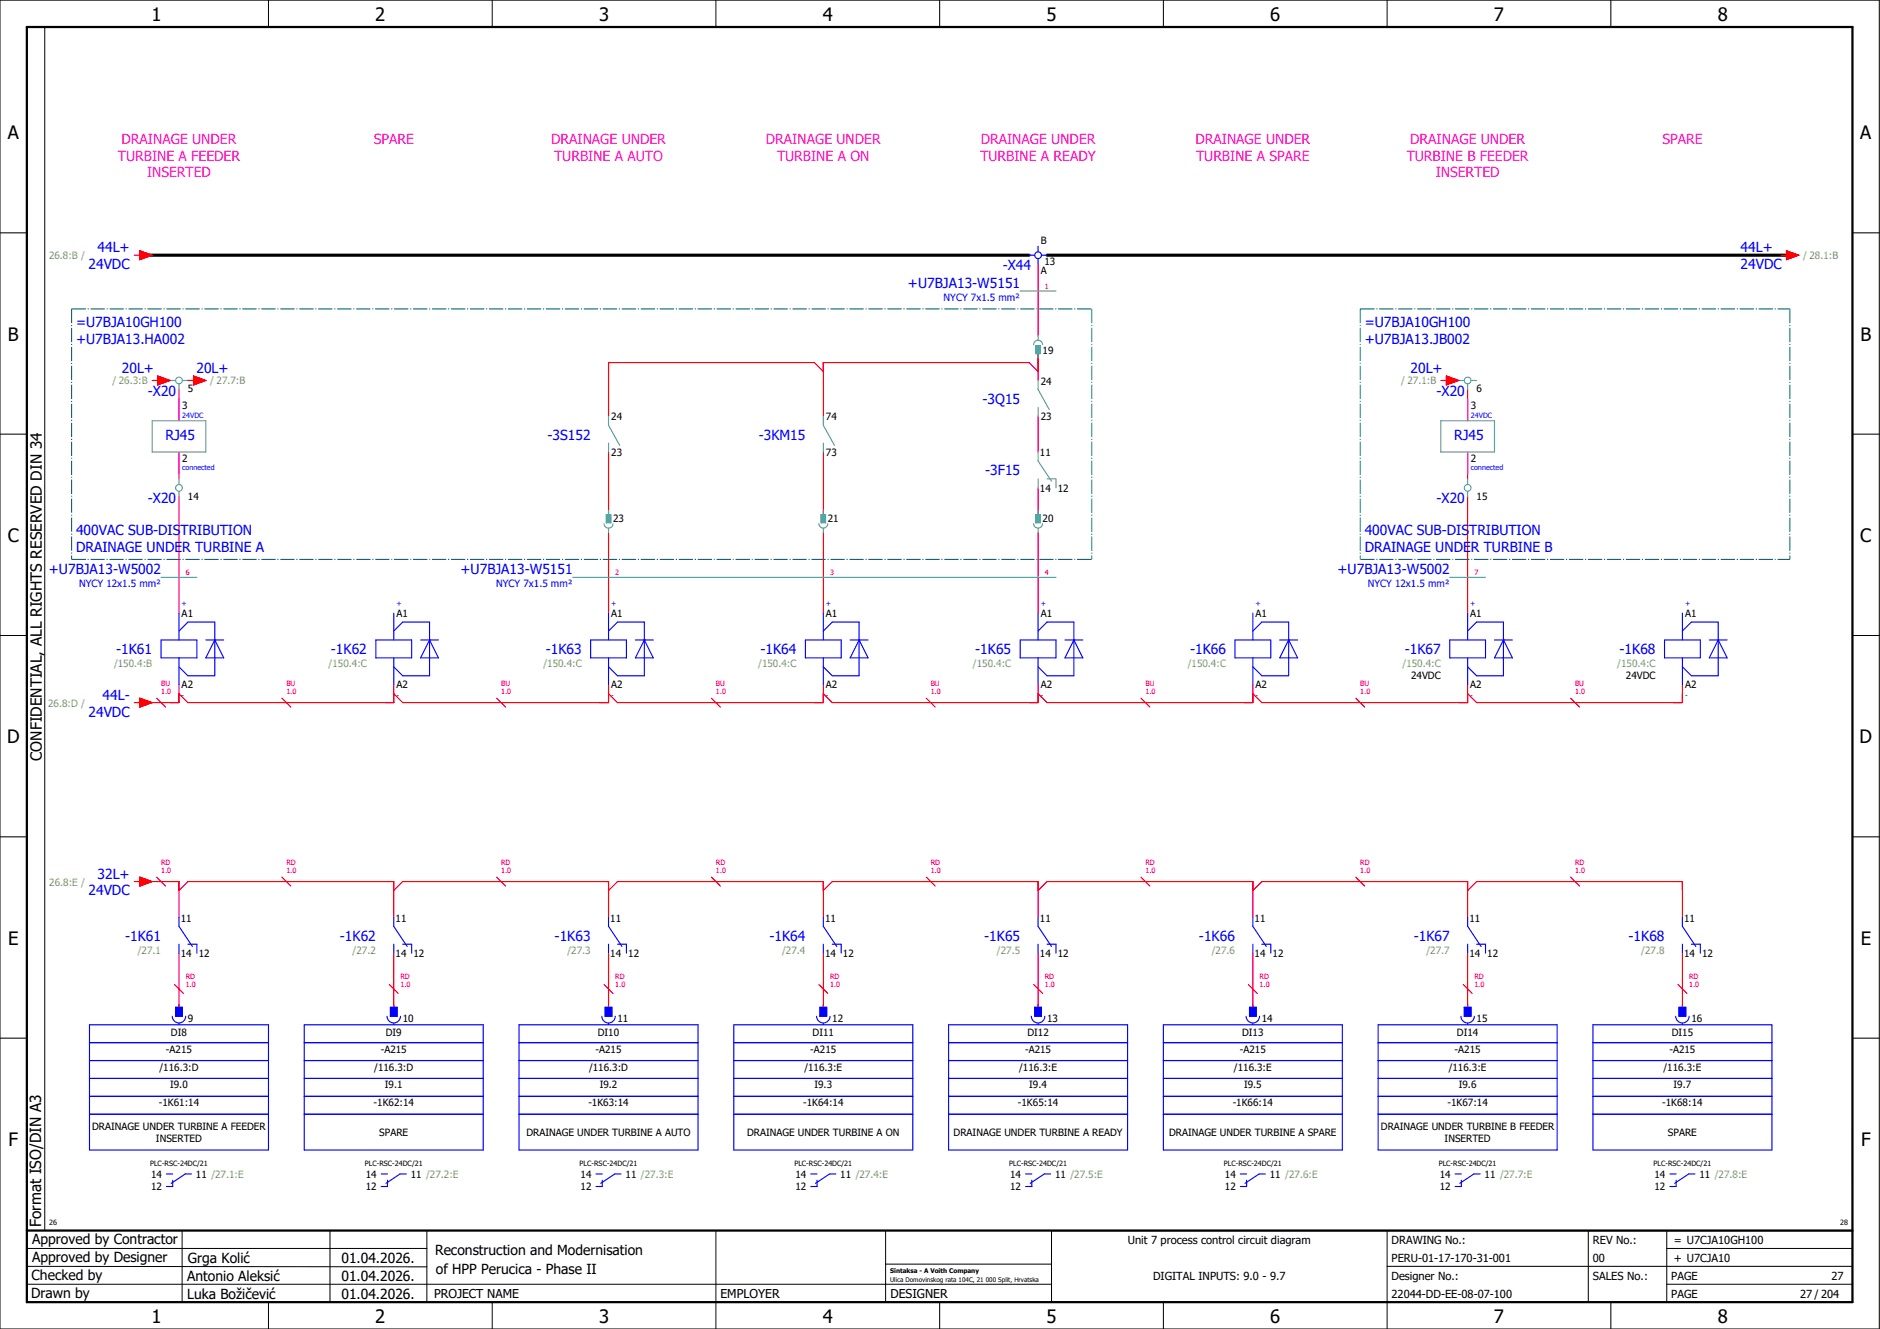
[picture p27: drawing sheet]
<svg xmlns="http://www.w3.org/2000/svg" width="420mm" height="297mm" viewBox="0 0 420 297" stroke-linecap="round" stroke-linejoin="round" font-family="sans-serif">
<defs><g id="words">
<g font-size="4.1">
<text x="33.9" y="4.7">1</text>
<text x="83.9" y="4.7">2</text>
<text x="133.9" y="4.7">3</text>
<text x="183.9" y="4.7">4</text>
<text x="233.9" y="4.7">5</text>
<text x="283.9" y="4.7">6</text>
<text x="333.9" y="4.7">7</text>
<text x="383.9" y="4.7">8</text>
<text x="1.8" y="31.2">A</text>
<text x="415.8" y="31.2">A</text>
<text x="1.8" y="76.2">B</text>
<text x="415.8" y="76.2">B</text>
<text x="1.8" y="121.2">C</text>
<text x="415.8" y="121.2">C</text>
<text x="1.6" y="166.2">D</text>
<text x="415.6" y="166.2">D</text>
<text x="1.8" y="211.2">E</text>
<text x="415.8" y="211.2">E</text>
<text x="1.9" y="256.2">F</text>
<text x="415.9" y="256.2">F</text>
<text x="33.9" y="295.7">1</text>
<text x="83.9" y="295.7">2</text>
<text x="133.9" y="295.7">3</text>
<text x="183.9" y="295.7">4</text>
<text x="233.9" y="295.7">5</text>
<text x="283.9" y="295.7">6</text>
<text x="333.9" y="295.7">7</text>
<text x="383.9" y="295.7">8</text>
</g>
<g font-size="3.4">
<text x="9.4" y="170" transform="rotate(-90 9.4 170)">CONFIDENTIAL, ALL RIGHTS RESERVED DIN 34</text>
<text x="9.2" y="274.3" transform="rotate(-90 9.2 274.3)">Format ISO/DIN A3</text>
</g>
<g font-size="3.1" fill="#f0f">
<text x="26.4" y="35.9">TURBINE A FEEDER</text>
<text x="27.2" y="32.1">DRAINAGE UNDER</text>
<text x="83.5" y="32.1">SPARE</text>
<text x="123.2" y="32.1">DRAINAGE UNDER</text>
<text x="123.9" y="35.9">TURBINE A AUTO</text>
<text x="171.2" y="32.1">DRAINAGE UNDER</text>
<text x="173.7" y="35.9">TURBINE A ON</text>
<text x="219.1" y="35.9">TURBINE A READY</text>
<text x="219.2" y="32.1">DRAINAGE UNDER</text>
<text x="267.2" y="32.1">DRAINAGE UNDER</text>
<text x="267.3" y="35.9">TURBINE A SPARE</text>
<text x="314.4" y="35.9">TURBINE B FEEDER</text>
<text x="315.2" y="32.1">DRAINAGE UNDER</text>
<text x="371.5" y="32.1">SPARE</text>
<text x="32.9" y="39.6">INSERTED</text>
<text x="320.9" y="39.6">INSERTED</text>
</g>
<g font-size="3.1" fill="#00f">
<text x="21.8" y="56.4">44L+</text>
<text x="389" y="56.4">44L+</text>
<text x="19.8" y="60.1">24VDC</text>
<text x="202.9" y="64.4">+U7BJA13-W5151</text>
<text x="224.1" y="60.3">-X44</text>
<text x="389" y="60.1">24VDC</text>
<text x="17" y="73.1">=U7BJA10GH100</text>
<text x="17" y="76.9">+U7BJA13.HA002</text>
<text x="305" y="73.1">=U7BJA10GH100</text>
<text x="305" y="76.9">+U7BJA13.JB002</text>
<text x="27.2" y="83.3">20L+</text>
<text x="43.9" y="83.3">20L+</text>
<text x="315.2" y="83.3">20L+</text>
<text x="33.1" y="88.5">-X20</text>
<text x="321.1" y="88.5">-X20</text>
<text x="219.6" y="90.3">-3Q15</text>
<text x="37" y="98.4">RJ45</text>
<text x="122.4" y="98.3">-3S152</text>
<text x="169.6" y="98.3">-3KM15</text>
<text x="325" y="98.4">RJ45</text>
<text x="220.2" y="106.3">-3F15</text>
<text x="33.1" y="112.5">-X20</text>
<text x="321.1" y="112.5">-X20</text>
<text x="17" y="119.6">400VAC SUB-DISTRIBUTION</text>
<text x="305" y="119.6">400VAC SUB-DISTRIBUTION</text>
<text x="17" y="123.4">DRAINAGE UNDER TURBINE A</text>
<text x="305" y="123.4">DRAINAGE UNDER TURBINE B</text>
<text x="10.9" y="128.4">+U7BJA13-W5002</text>
<text x="102.9" y="128.4">+U7BJA13-W5151</text>
<text x="298.9" y="128.4">+U7BJA13-W5002</text>
<text x="26" y="146.3">-1K61</text>
<text x="74" y="146.3">-1K62</text>
<text x="122" y="146.3">-1K63</text>
<text x="170" y="146.3">-1K64</text>
<text x="218" y="146.3">-1K65</text>
<text x="266" y="146.3">-1K66</text>
<text x="314" y="146.3">-1K67</text>
<text x="362" y="146.3">-1K68</text>
<text x="19.8" y="160.1">24VDC</text>
<text x="22.9" y="156.4">44L-</text>
<text x="21.8" y="196.4">32L+</text>
<text x="19.8" y="200.1">24VDC</text>
<text x="28" y="210.3">-1K61</text>
<text x="76" y="210.3">-1K62</text>
<text x="124" y="210.3">-1K63</text>
<text x="172" y="210.3">-1K64</text>
<text x="220" y="210.3">-1K65</text>
<text x="268" y="210.3">-1K66</text>
<text x="316" y="210.3">-1K67</text>
<text x="364" y="210.3">-1K68</text>
</g>
<g font-size="3.1">
<text x="7.2" y="278.1">Approved by Contractor</text>
<text x="97.2" y="280.5">Reconstruction and Modernisation</text>
<text x="7.1" y="286.1">Checked by</text>
<text x="7.2" y="282.1">Approved by Designer</text>
<text x="41.8" y="286.2">Antonio Aleksić</text>
<text x="42" y="282.3">Grga Kolić</text>
<text x="76.3" y="282.3">01.04.2026.</text>
<text x="76.3" y="286.3">01.04.2026.</text>
<text x="97.4" y="284.8">of HPP Perucica - Phase II</text>
<text x="6.9" y="290">Drawn by</text>
<text x="41.8" y="290.3">Luka Božičević</text>
<text x="76.3" y="290.3">01.04.2026.</text>
</g>
<g font-size="2.7">
<text x="97" y="290.1">PROJECT NAME</text>
<text x="161" y="290.1">EMPLOYER</text>
<text x="199" y="290.1">DESIGNER</text>
</g>
<g font-size="2.5">
<text x="252" y="278">Unit 7 process control circuit diagram</text>
<text x="311" y="278">DRAWING No.:</text>
<text x="356" y="278">REV No.:</text>
<text x="374.1" y="278">= U7CJA10GH100</text>
<text x="257.7" y="286">DIGITAL INPUTS: 9.0 - 9.7</text>
<text x="311" y="286">Designer No.:</text>
<text x="311" y="282">PERU-01-17-170-31-001</text>
<text x="356" y="286">SALES No.:</text>
<text x="356" y="282">00</text>
<text x="373.5" y="286">PAGE</text>
<text x="374.1" y="282.1">+ U7CJA10</text>
<text x="409.3" y="286">27</text>
<text x="311" y="290">22044-DD-EE-08-07-100</text>
<text x="373.5" y="290">PAGE</text>
<text x="402.3" y="290">27 / 204</text>
</g>
<g font-size="2.2" fill="#7ca552">
<text x="11" y="57.9">26.8:B /</text>
<text x="403" y="57.9">/ 28.1:B</text>
<text x="25.2" y="85.9">/ 26.3:B</text>
<text x="47" y="85.9">/ 27.7:B</text>
<text x="313.2" y="85.9">/ 27.1:B</text>
<text x="25.5" y="149.2">/150.4:B</text>
<text x="73.5" y="149.2">/150.4:C</text>
<text x="121.5" y="149.2">/150.4:C</text>
<text x="169.5" y="149.2">/150.4:C</text>
<text x="217.5" y="149.2">/150.4:C</text>
<text x="265.5" y="149.2">/150.4:C</text>
<text x="313.5" y="149.2">/150.4:C</text>
<text x="361.5" y="149.2">/150.4:C</text>
<text x="10.8" y="157.9">26.8:D /</text>
<text x="11" y="197.9">26.8:E /</text>
<text x="30.8" y="213.2">/27.1</text>
<text x="78.8" y="213.2">/27.2</text>
<text x="126.8" y="213.2">/27.3</text>
<text x="174.8" y="213.2">/27.4</text>
<text x="222.8" y="213.2">/27.5</text>
<text x="270.8" y="213.2">/27.6</text>
<text x="318.8" y="213.2">/27.7</text>
<text x="366.8" y="213.2">/27.8</text>
</g>
<g font-size="2.2">
<text x="232.6" y="54.6">B</text>
<text x="233.4" y="59.3">13</text>
<text x="232.6" y="61.3">A</text>
<text x="233" y="79.1">19</text>
<text x="42" y="87.7">5</text>
<text x="232.6" y="86">24</text>
<text x="330" y="87.7">6</text>
<text x="40.7" y="91.5">3</text>
<text x="136.6" y="94">24</text>
<text x="184.6" y="94">74</text>
<text x="232.6" y="93.9">23</text>
<text x="328.7" y="91.5">3</text>
<text x="136.6" y="101.9">23</text>
<text x="184.6" y="101.9">73</text>
<text x="232.4" y="102">11</text>
<text x="40.7" y="103.4">2</text>
<text x="328.7" y="103.4">2</text>
<text x="42" y="111.7">14</text>
<text x="232.4" y="109.9">14</text>
<text x="236.4" y="109.9">12</text>
<text x="330" y="111.7">15</text>
<text x="137" y="116.7">23</text>
<text x="185" y="116.7">21</text>
<text x="233" y="116.7">20</text>
<text x="40.6" y="138">A1</text>
<text x="88.6" y="138">A1</text>
<text x="136.6" y="138">A1</text>
<text x="184.6" y="138">A1</text>
<text x="232.6" y="138">A1</text>
<text x="280.6" y="138">A1</text>
<text x="328.6" y="138">A1</text>
<text x="376.6" y="138">A1</text>
<text x="40.6" y="153.9">A2</text>
<text x="88.6" y="153.9">A2</text>
<text x="136.6" y="153.9">A2</text>
<text x="184.6" y="153.9">A2</text>
<text x="232.6" y="153.9">A2</text>
<text x="280.6" y="153.9">A2</text>
<text x="315.4" y="151.9">24VDC</text>
<text x="328.6" y="153.9">A2</text>
<text x="363.4" y="151.9">24VDC</text>
<text x="376.6" y="153.9">A2</text>
<text x="40.4" y="206">11</text>
<text x="88.4" y="206">11</text>
<text x="136.4" y="206">11</text>
<text x="184.4" y="206">11</text>
<text x="232.4" y="206">11</text>
<text x="280.4" y="206">11</text>
<text x="328.4" y="206">11</text>
<text x="376.4" y="206">11</text>
<text x="40.4" y="213.9">14</text>
<text x="44.4" y="213.9">12</text>
<text x="88.4" y="213.9">14</text>
<text x="92.4" y="213.9">12</text>
<text x="136.4" y="213.9">14</text>
<text x="140.4" y="213.9">12</text>
<text x="184.4" y="213.9">14</text>
<text x="188.4" y="213.9">12</text>
<text x="232.4" y="213.9">14</text>
<text x="236.4" y="213.9">12</text>
<text x="280.4" y="213.9">14</text>
<text x="284.4" y="213.9">12</text>
<text x="328.4" y="213.9">14</text>
<text x="332.4" y="213.9">12</text>
<text x="376.4" y="213.9">14</text>
<text x="380.4" y="213.9">12</text>
<text x="38.2" y="231.5">DI8</text>
<text x="42" y="228.4">9</text>
<text x="86.2" y="231.5">DI9</text>
<text x="90" y="228.4">10</text>
<text x="133.6" y="231.5">DI10</text>
<text x="138" y="228.4">11</text>
<text x="181.6" y="231.5">DI11</text>
<text x="186" y="228.4">12</text>
<text x="229.6" y="231.5">DI12</text>
<text x="234" y="228.4">13</text>
<text x="277.6" y="231.5">DI13</text>
<text x="282" y="228.4">14</text>
<text x="325.6" y="231.5">DI14</text>
<text x="330" y="228.4">15</text>
<text x="373.6" y="231.5">DI15</text>
<text x="378" y="228.4">16</text>
<text x="35.6" y="239.3">/116.3:D</text>
<text x="37.1" y="235.3">-A215</text>
<text x="83.6" y="239.3">/116.3:D</text>
<text x="85.1" y="235.3">-A215</text>
<text x="131.6" y="239.3">/116.3:D</text>
<text x="133.1" y="235.3">-A215</text>
<text x="179.8" y="239.3">/116.3:E</text>
<text x="181.1" y="235.3">-A215</text>
<text x="227.8" y="239.3">/116.3:E</text>
<text x="229.1" y="235.3">-A215</text>
<text x="275.8" y="239.3">/116.3:E</text>
<text x="277.1" y="235.3">-A215</text>
<text x="323.8" y="239.3">/116.3:E</text>
<text x="325.1" y="235.3">-A215</text>
<text x="371.8" y="239.3">/116.3:E</text>
<text x="373.1" y="235.3">-A215</text>
<text x="38" y="243.3">I9.0</text>
<text x="86" y="243.3">I9.1</text>
<text x="134" y="243.3">I9.2</text>
<text x="182" y="243.3">I9.3</text>
<text x="230" y="243.3">I9.4</text>
<text x="278" y="243.3">I9.5</text>
<text x="326" y="243.3">I9.6</text>
<text x="374" y="243.3">I9.7</text>
<text x="35.5" y="247.3">-1K61:14</text>
<text x="83.5" y="247.3">-1K62:14</text>
<text x="131.5" y="247.3">-1K63:14</text>
<text x="179.5" y="247.3">-1K64:14</text>
<text x="227.5" y="247.3">-1K65:14</text>
<text x="275.5" y="247.3">-1K66:14</text>
<text x="323.5" y="247.3">-1K67:14</text>
<text x="371.5" y="247.3">-1K68:14</text>
<text x="20.6" y="252.6">DRAINAGE UNDER TURBINE A FEEDER</text>
<text x="34.9" y="255.3">INSERTED</text>
<text x="84.8" y="253.9">SPARE</text>
<text x="117.7" y="253.9">DRAINAGE UNDER TURBINE A AUTO</text>
<text x="167" y="253.9">DRAINAGE UNDER TURBINE A ON</text>
<text x="213.1" y="253.9">DRAINAGE UNDER TURBINE A READY</text>
<text x="261.3" y="253.9">DRAINAGE UNDER TURBINE A SPARE</text>
<text x="308.6" y="252.6">DRAINAGE UNDER TURBINE B FEEDER</text>
<text x="322.9" y="255.3">INSERTED</text>
<text x="372.8" y="253.9">SPARE</text>
<text x="33.8" y="263.3">14</text>
<text x="43.8" y="263.3">11 /27.1:E</text>
<text x="81.8" y="263.3">14</text>
<text x="91.8" y="263.3">11 /27.2:E</text>
<text x="129.8" y="263.3">14</text>
<text x="139.8" y="263.3">11 /27.3:E</text>
<text x="177.8" y="263.3">14</text>
<text x="187.8" y="263.3">11 /27.4:E</text>
<text x="225.8" y="263.3">14</text>
<text x="235.8" y="263.3">11 /27.5:E</text>
<text x="273.8" y="263.3">14</text>
<text x="283.8" y="263.3">11 /27.6:E</text>
<text x="321.8" y="263.3">14</text>
<text x="331.8" y="263.3">11 /27.7:E</text>
<text x="369.8" y="263.3">14</text>
<text x="379.8" y="263.3">11 /27.8:E</text>
<text x="33.8" y="266.1">12</text>
<text x="81.8" y="266.1">12</text>
<text x="129.8" y="266.1">12</text>
<text x="177.8" y="266.1">12</text>
<text x="225.8" y="266.1">12</text>
<text x="273.8" y="266.1">12</text>
<text x="321.8" y="266.1">12</text>
<text x="369.8" y="266.1">12</text>
</g>
<g font-size="2.2" fill="#00f">
<text x="210.9" y="67.3">NYCY 7x1.5 mm²</text>
<text x="17.7" y="131.3">NYCY 12x1.5 mm²</text>
<text x="110.9" y="131.3">NYCY 7x1.5 mm²</text>
<text x="305.7" y="131.3">NYCY 12x1.5 mm²</text>
</g>
<g font-size="1.6" fill="#f00">
<text x="233.5" y="64.5">1</text>
<text x="41.5" y="128.5">6</text>
<text x="137.5" y="128.5">2</text>
<text x="185.5" y="128.5">3</text>
<text x="233.5" y="128.5">4</text>
<text x="329.5" y="128.5">7</text>
<text x="36" y="155.2">1.0</text>
<text x="36" y="153.3">BU</text>
<text x="64" y="155.2">1.0</text>
<text x="64" y="153.3">BU</text>
<text x="112" y="155.2">1.0</text>
<text x="112" y="153.3">BU</text>
<text x="160" y="155.2">1.0</text>
<text x="160" y="153.3">BU</text>
<text x="208" y="155.2">1.0</text>
<text x="208" y="153.3">BU</text>
<text x="256" y="155.2">1.0</text>
<text x="256" y="153.3">BU</text>
<text x="304" y="155.2">1.0</text>
<text x="304" y="153.3">BU</text>
<text x="352" y="155.2">1.0</text>
<text x="352" y="153.3">BU</text>
<text x="36" y="195.2">1.0</text>
<text x="36" y="193.3">RD</text>
<text x="64" y="195.2">1.0</text>
<text x="64" y="193.3">RD</text>
<text x="112" y="195.2">1.0</text>
<text x="112" y="193.3">RD</text>
<text x="160" y="195.2">1.0</text>
<text x="160" y="193.3">RD</text>
<text x="208" y="195.2">1.0</text>
<text x="208" y="193.3">RD</text>
<text x="256" y="195.2">1.0</text>
<text x="256" y="193.3">RD</text>
<text x="304" y="195.2">1.0</text>
<text x="304" y="193.3">RD</text>
<text x="352" y="195.2">1.0</text>
<text x="352" y="193.3">RD</text>
<text x="41.5" y="220.7">1.0</text>
<text x="41.5" y="218.8">RD</text>
<text x="89.5" y="220.7">1.0</text>
<text x="89.5" y="218.8">RD</text>
<text x="137.5" y="220.7">1.0</text>
<text x="137.5" y="218.8">RD</text>
<text x="185.5" y="220.7">1.0</text>
<text x="185.5" y="218.8">RD</text>
<text x="233.5" y="220.7">1.0</text>
<text x="233.5" y="218.8">RD</text>
<text x="281.5" y="220.7">1.0</text>
<text x="281.5" y="218.8">RD</text>
<text x="329.5" y="220.7">1.0</text>
<text x="329.5" y="218.8">RD</text>
<text x="377.5" y="220.7">1.0</text>
<text x="377.5" y="218.8">RD</text>
</g>
<g font-size="1.6" fill="#00f">
<text x="40.7" y="93.5">24VDC</text>
<text x="328.7" y="93.5">24VDC</text>
<text x="40.7" y="105">connected</text>
<text x="328.7" y="105">connected</text>
<text x="40.6" y="135.4">+</text>
<text x="88.6" y="135.4">+</text>
<text x="136.6" y="135.4">+</text>
<text x="184.6" y="135.4">+</text>
<text x="232.6" y="135.4">+</text>
<text x="280.6" y="135.4">+</text>
<text x="328.6" y="135.4">+</text>
<text x="376.6" y="135.4">+</text>
<text x="40.6" y="156">-</text>
<text x="88.6" y="156">-</text>
<text x="136.6" y="156">-</text>
<text x="184.6" y="156">-</text>
<text x="232.6" y="156">-</text>
<text x="280.6" y="156">-</text>
<text x="328.6" y="156">-</text>
<text x="376.6" y="156">-</text>
</g>
<g font-size="1.6">
<text x="33.5" y="260.7">PLC-RSC-24DC/21</text>
<text x="81.5" y="260.7">PLC-RSC-24DC/21</text>
<text x="129.5" y="260.7">PLC-RSC-24DC/21</text>
<text x="177.5" y="260.7">PLC-RSC-24DC/21</text>
<text x="225.5" y="260.7">PLC-RSC-24DC/21</text>
<text x="273.5" y="260.7">PLC-RSC-24DC/21</text>
<text x="321.5" y="260.7">PLC-RSC-24DC/21</text>
<text x="369.5" y="260.7">PLC-RSC-24DC/21</text>
<text x="11" y="273.7">26</text>
<text x="411.2" y="273.7">28</text>
</g>
<g font-size="1.4">
<text x="198.9" y="284.4">Sintaksa - A Voith Company</text>
<text x="198.9" y="286.4">Ulica Domovinskog rata 104C, 21 000 Split, Hrvatska</text>
</g>
</g></defs>
<g fill="none" stroke="#000" stroke-width=".22">
<path d="M0 0h420v297h-420zM10 6v269M60 0v6M110 0v6M160 0v6M210 0v6M260 0v6M310 0v6M360 0v6M0 52h6M414 52h6M0 97h6"/>
<path d="M414 97h6M0 142h6M414 142h6M414 176.3v87.4M0 187h6M414 187h6M0 232h6M414 232h6M6 279h89.4M40.7 275v16M73.7 274.9v16M95.4 275.1v16"/>
<path d="M160 275v22M197.9 275.1v16M310 275v22M355 275v16M372.5 279h41.5M372.5 275v16M414 275h-179v16M6 283l89.4 .1M6 287h229M60 291v6M110 291v6M197.9 282.5h37.1"/>
<path d="M210 291v6M260 291v6M310 283h104M360 291v6M372.5 287h41.5"/>
</g>
<path d="M6 6h408v285h-408zM6 275h408" fill="none" stroke="#000" stroke-width=".5"/>
<g fill="none" stroke="#f00" stroke-width=".25">
<path d="M30 57h1.3M31.3 56l2.7 1-2.7 1zM232 59v16M398 57h1.2M399.2 56l2.8 1-2.8 1zM232 79v6M34 85h1.3M35.3 84l2.7 1-2.7 1zM36 85h2M40 87v7M42 85h2M43.2 84l2.8 1-2.8 1z"/>
<path d="M184 83l-2-2h-46v12M232 93v8M232 83l-2-2h-46v12M322 85h1.2M323.2 84l2.8 1-2.8 1zM324 85h2M328 87v7M40 101v6M40 111v26M136 101v14M136 119v18M184 101v14"/>
<path d="M184 119v18M232 109v6M232 119v18M328 101v6M328 111v26M30 157h1.3M31.3 156l2.7 1-2.7 1zM35 156l2 2M40 153v4h-8M63 156l2 2M88 153v4h-46l-2-2M111 156l2 2"/>
<path d="M136 153v4h-46l-2-2M159 156l2 2M184 153v4h-46l-2-2M207 156l2 2M232 153v4h-46l-2-2M255 156l2 2M280 153v4h-46l-2-2M303 156l2 2M328 153v4h-46l-2-2M351 156l2 2M376 153v4h-46l-2-2M30 197h1.3"/>
<path d="M31.3 196l2.7 1-2.7 1zM32 197h8v8M35 196l2 2M40 199l2-2h46v8M63 196l2 2M88 199l2-2h46v8M111 196l2 2M136 199l2-2h46v8M159 196l2 2M184 199l2-2h46v8M207 196l2 2M232 199l2-2h46v8"/>
<path d="M255 196l2 2M280 199l2-2h46v8M303 196l2 2M328 199l2-2h46v8M351 196l2 2M40 213v12M88 213v12M136 213v12M184 213v12M232 213v12M280 213v12M328 213v12"/>
<path d="M376 213v12M39 220l2 2M87 220l2 2M135 220l2 2M183 220l2 2M231 220l2 2M279 220l2 2M327 220l2 2M375 220l2 2"/>
</g>
<path d="M32 57h198M234 57h166" fill="none" stroke="#000" stroke-width=".7"/>
<path d="M40 89v5M328 89v5M40 101v5M328 101v5" fill="none" stroke="#f0f" stroke-width=".25"/>
<g fill="none" stroke="#52a5a5" stroke-width=".25">
<path d="M228 65h8M231 77a1 1 0 0 1 1-1 1 1 0 0 1 1 1M231.5 77.2h1v1.8h-1zM232 75v1M232 79v1M34 94h12v7h-12zM38 85h1.3M40 85.8v1.2M40.8 85h1.2M136 93v2l2.5 4.5M136 99v2M184 93v2l2.5 4.5"/>
<path d="M184 99v2M232 85v2l2.5 4.5M232 91v2M322 94h12v7h-12zM326 85h1.3M328 85.8v1.2M328.8 85h1.2M40 107v1.3M40 109.8v1.2M135 117a1 1 0 0 0 1 1 1 1 0 0 0 1-1M135.5 115h1v1.8h-1zM136 114v1"/>
<path d="M136 118v1M183 117a1 1 0 0 0 1 1 1 1 0 0 0 1-1M183.5 115h1v1.8h-1zM184 114v1M184 118v1M231 117a1 1 0 0 0 1 1 1 1 0 0 0 1-1M231.5 115h1v1.8h-1zM232 101v2l3 4.5M232 107v2M232 114v1M232 118v1M234 107h2v2"/>
<path d="M328 107v1.3M328 109.8v1.2M36 129h8M128 129h108M324 129h8"/>
<circle cx="40" cy="85" r=".75"/>
<circle cx="328" cy="85" r=".75"/>
<circle cx="40" cy="109" r=".75"/>
<circle cx="328" cy="109" r=".75"/>
</g>
<g fill="none" stroke="#00f" stroke-width=".25">
<path d="M230 57h1.3M232 55v1.3M232 57.8v1.2M232.8 57h1.2M40 137v6M88 137v6M136 137v6M184 137v6M232 137v6M280 137v6M328 137v6M376 137v6"/>
<path d="M36 143h8v4h-8zM40 147v6M40 141l2-2h6v12h-6l-2-2M46 143h4M48 143h.1M48 143l2 4h-4zM84 143h8v4h-8zM88 147v6M88 141l2-2h6v12h-6l-2-2M94 143h4M96 143h.1M96 143l2 4h-4z"/>
<path d="M132 143h8v4h-8zM136 147v6M136 141l2-2h6v12h-6l-2-2M142 143h4M144 143h.1M144 143l2 4h-4zM180 143h8v4h-8zM184 147v6M184 141l2-2h6v12h-6l-2-2M190 143h4M192 143h.1M192 143l2 4h-4z"/>
<path d="M228 143h8v4h-8zM232 147v6M232 141l2-2h6v12h-6l-2-2M238 143h4M240 143h.1M240 143l2 4h-4zM276 143h8v4h-8zM280 147v6M280 141l2-2h6v12h-6l-2-2M286 143h4M288 143h.1M288 143l2 4h-4z"/>
<path d="M324 143h8v4h-8zM328 147v6M328 141l2-2h6v12h-6l-2-2M334 143h4M336 143h.1M336 143l2 4h-4zM372 143h8v4h-8zM376 147v6M376 141l2-2h6v12h-6l-2-2M382 143h4M384 143h.1M384 143l2 4h-4z"/>
<path d="M40 205v2l3 4.5M40 211v2M42 211h2v2M88 205v2l3 4.5M88 211v2M90 211h2v2M136 205v2l3 4.5M136 211v2M138 211h2v2M184 205v2l3 4.5M184 211v2M186 211h2v2"/>
<path d="M232 205v2l3 4.5M232 211v2M234 211h2v2M280 205v2l3 4.5M280 211v2M282 211h2v2M328 205v2l3 4.5M328 211v2M330 211h2v2M376 205v2l3 4.5M376 211v2M378 211h2v2"/>
<path d="M20 237h40M20 229h40v28h-40zM20 233h40M38.5 227.1a1.5 1.5 0 0 0 1.5 1.5 1.5 1.5 0 0 0 1.5-1.5M39.3 225.1h1.5v2h-1.5zM40 228.7v.3M68 237h40M68 233h40M68 229h40v28h-40zM86.5 227.1a1.5 1.5 0 0 0 1.5 1.5 1.5 1.5 0 0 0 1.5-1.5M87.3 225.1h1.5v2h-1.5zM88 228.7v.3"/>
<path d="M116 237h40M116 233h40M116 229h40v28h-40zM134.5 227.1a1.5 1.5 0 0 0 1.5 1.5 1.5 1.5 0 0 0 1.5-1.5M135.3 225.1h1.5v2h-1.5zM136 228.7v.3M164 237h40M164 233h40M164 229h40v28h-40zM182.5 227.1a1.5 1.5 0 0 0 1.5 1.5 1.5 1.5 0 0 0 1.5-1.5M183.3 225.1h1.5v2h-1.5zM184 228.7v.3"/>
<path d="M212 237h40M212 233h40M212 229h40v28h-40zM230.5 227.1a1.5 1.5 0 0 0 1.5 1.5 1.5 1.5 0 0 0 1.5-1.5M231.3 225.1h1.5v2h-1.5zM232 228.7v.3M260 237h40M260 233h40M260 229h40v28h-40zM278.5 227.1a1.5 1.5 0 0 0 1.5 1.5 1.5 1.5 0 0 0 1.5-1.5M279.3 225.1h1.5v2h-1.5zM280 228.7v.3"/>
<path d="M308 237h40M308 233h40M308 229h40v28h-40zM326.5 227.1a1.5 1.5 0 0 0 1.5 1.5 1.5 1.5 0 0 0 1.5-1.5M327.3 225.1h1.5v2h-1.5zM328 228.7v.3M356 237h40M356 233h40M356 229h40v28h-40zM374.5 227.1a1.5 1.5 0 0 0 1.5 1.5 1.5 1.5 0 0 0 1.5-1.5M375.2 225.1h1.5v2h-1.5zM376 228.7v.3"/>
<path d="M20 249h40M20 245h40M20 241h40M68 249h40M68 245h40M68 241h40M116 249h40M116 245h40M116 241h40M164 249h40M164 245h40M164 241h40"/>
<path d="M212 249h40M212 245h40M212 241h40M260 249h40M260 245h40M260 241h40M308 249h40M308 245h40M308 241h40M356 249h40M356 245h40M356 241h40"/>
<path d="M37.2 262.4h1.4M38.6 263.8v1.4h-1.4M42.8 262.4h-1.4l-3.1 2.1M85.2 262.4h1.4M86.6 263.8v1.4h-1.4M90.8 262.4h-1.4l-3.1 2.1M133.2 262.4h1.4M134.6 263.8v1.4h-1.4M138.8 262.4h-1.4l-3.1 2.1M181.2 262.4h1.4M182.6 263.8v1.4h-1.4M186.8 262.4h-1.4l-3.1 2.1"/>
<path d="M229.2 262.4h1.4M230.6 263.8v1.4h-1.4M234.8 262.4h-1.4l-3.1 2.1M277.2 262.4h1.4M278.6 263.8v1.4h-1.4M282.8 262.4h-1.4l-3.1 2.1M325.2 262.4h1.4M326.6 263.8v1.4h-1.4M330.8 262.4h-1.4l-3.1 2.1M373.2 262.4h1.4M374.6 263.8v1.4h-1.4M378.8 262.4h-1.4l-3.1 2.1"/>
<circle cx="232" cy="57" r=".75"/>
</g>
<g fill="#00f" stroke="#00f" stroke-width=".22">
<path d="M39.3 225.1h1.5v2h-1.5z"/>
<path d="M87.3 225.1h1.5v2h-1.5z"/>
<path d="M135.3 225.1h1.5v2h-1.5z"/>
<path d="M183.3 225.1h1.5v2h-1.5z"/>
<path d="M231.3 225.1h1.5v2h-1.5z"/>
<path d="M279.3 225.1h1.5v2h-1.5z"/>
<path d="M327.3 225.1h1.5v2h-1.5z"/>
<path d="M375.2 225.1h1.5v2h-1.5z"/>
</g>
<path d="M16 69h228M16 69v56M244 69v56M304 69h96M304 69v56M400 69v56M16 125h228M304 125h96" fill="none" stroke="#007f7f" stroke-width=".25" stroke-dasharray="3.2 .4 .3 .4" stroke-linecap="butt"/>
<g fill="#52a5a5" stroke="#52a5a5" stroke-width=".22">
<path d="M183.5 115h1v1.8h-1z"/>
<path d="M135.5 115h1v1.8h-1z"/>
<path d="M231.5 115h1v1.8h-1z"/>
<path d="M231.5 77.2h1v1.8h-1z"/>
</g>
<g fill="#f00" stroke="#f00" stroke-width=".22">
<path d="M31.3 196l2.7 1-2.7 1z"/>
<path d="M31.3 156l2.7 1-2.7 1z"/>
<path d="M399.2 56l2.8 1-2.8 1z"/>
<path d="M31.3 56l2.7 1-2.7 1z"/>
<path d="M35.3 84l2.7 1-2.7 1z"/>
<path d="M43.2 84l2.8 1-2.8 1z"/>
<path d="M323.2 84l2.8 1-2.8 1z"/>
</g>
<use href="#words"/>
</svg>
